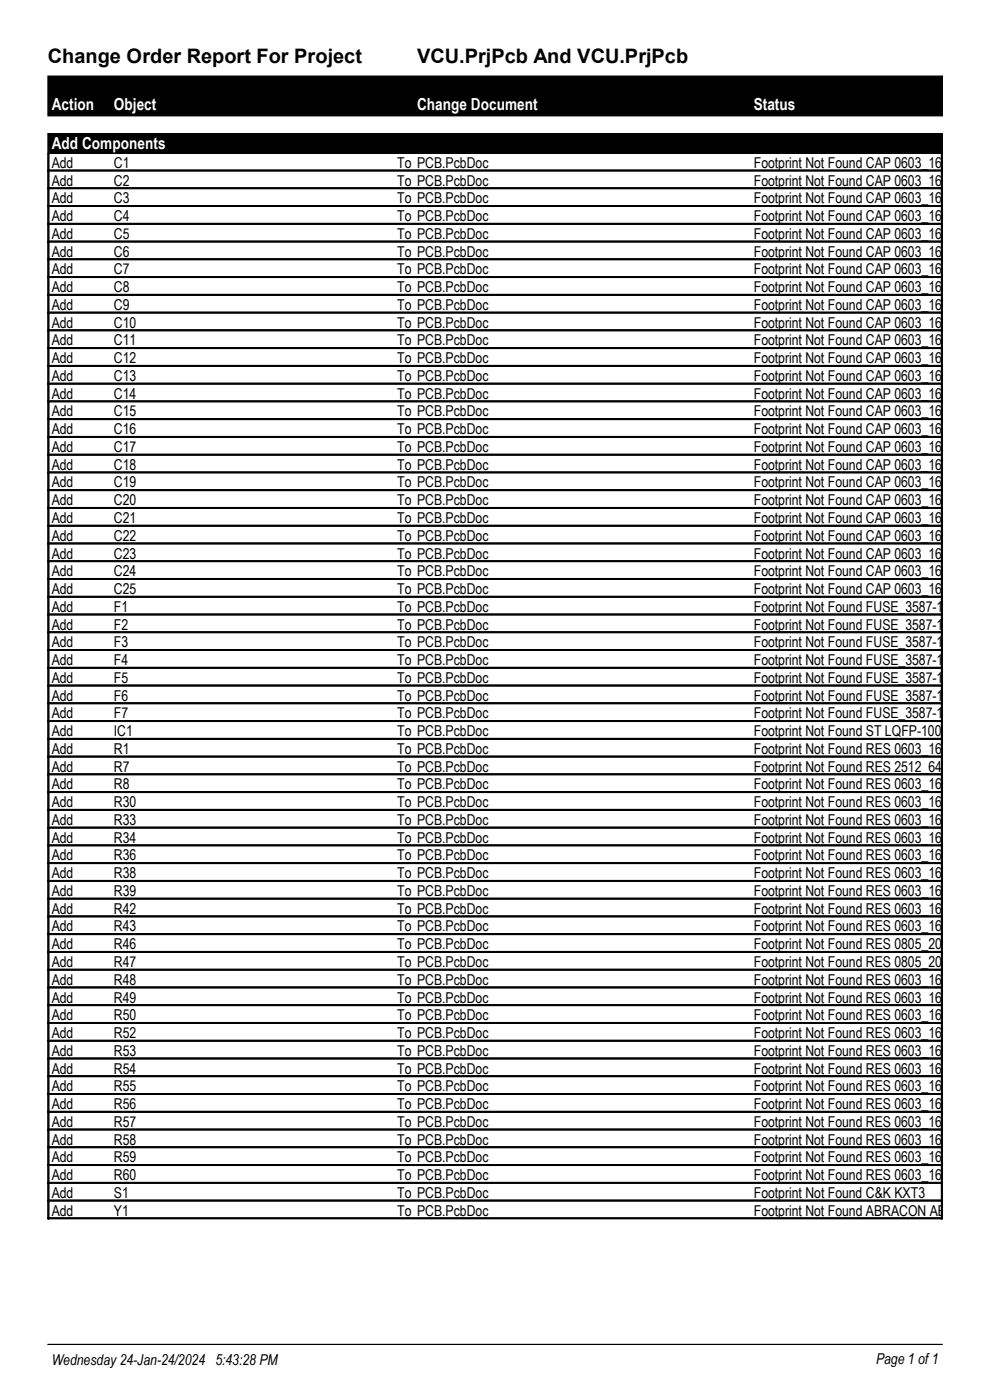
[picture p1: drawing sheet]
<svg xmlns="http://www.w3.org/2000/svg" width="210mm" height="297mm" viewBox="0 0 210 297" stroke-linecap="round" stroke-linejoin="round" font-family="sans-serif">
<defs><g id="words">
<g font-size="4.2">
<text x="10.2" y="13.5">Change Order Report For Project</text>
<text x="88.5" y="13.5">VCU.PrjPcb And VCU.PrjPcb</text>
</g>
<g font-size="3.5" fill="#fff">
<text x="11" y="23.4">Action</text>
<text x="24.2" y="23.4">Object</text>
<text x="88.5" y="23.4">Change Document</text>
<text x="159.9" y="23.4">Status</text>
<text x="11" y="31.6">Add Components</text>
</g>
<g font-size="3.2">
<text x="11" y="35.6">Add</text>
<text x="24.2" y="35.6">C1</text>
<text x="84.2" y="35.6">To PCB.PcbDoc</text>
<text x="159.9" y="35.6">Footprint Not Found CAP 0603_1608</text>
<text x="11" y="39.4">Add</text>
<text x="24.2" y="39.4">C2</text>
<text x="84.2" y="39.4">To PCB.PcbDoc</text>
<text x="159.9" y="39.4">Footprint Not Found CAP 0603_1608</text>
<text x="11" y="43.1">Add</text>
<text x="11" y="46.9">Add</text>
<text x="24.2" y="43.1">C3</text>
<text x="24.2" y="46.9">C4</text>
<text x="84.2" y="43.1">To PCB.PcbDoc</text>
<text x="84.2" y="46.9">To PCB.PcbDoc</text>
<text x="159.9" y="43.1">Footprint Not Found CAP 0603_1608</text>
<text x="159.9" y="46.9">Footprint Not Found CAP 0603_1608</text>
<text x="11" y="50.7">Add</text>
<text x="24.2" y="50.7">C5</text>
<text x="84.2" y="50.7">To PCB.PcbDoc</text>
<text x="159.9" y="50.7">Footprint Not Found CAP 0603_1608</text>
<text x="11" y="54.4">Add</text>
<text x="11" y="58.2">Add</text>
<text x="24.2" y="54.4">C6</text>
<text x="24.2" y="58.2">C7</text>
<text x="84.2" y="54.4">To PCB.PcbDoc</text>
<text x="84.2" y="58.2">To PCB.PcbDoc</text>
<text x="159.9" y="54.4">Footprint Not Found CAP 0603_1608</text>
<text x="159.9" y="58.2">Footprint Not Found CAP 0603_1608</text>
<text x="11" y="62">Add</text>
<text x="11" y="65.7">Add</text>
<text x="24.2" y="62">C8</text>
<text x="24.2" y="65.7">C9</text>
<text x="84.2" y="62">To PCB.PcbDoc</text>
<text x="84.2" y="65.7">To PCB.PcbDoc</text>
<text x="159.9" y="62">Footprint Not Found CAP 0603_1608</text>
<text x="159.9" y="65.7">Footprint Not Found CAP 0603_1608</text>
<text x="11" y="69.5">Add</text>
<text x="24.2" y="69.5">C10</text>
<text x="84.2" y="69.5">To PCB.PcbDoc</text>
<text x="159.9" y="69.5">Footprint Not Found CAP 0603_1608</text>
<text x="11" y="73.3">Add</text>
<text x="11" y="77">Add</text>
<text x="24.2" y="73.3">C11</text>
<text x="24.2" y="77">C12</text>
<text x="84.2" y="73.3">To PCB.PcbDoc</text>
<text x="84.2" y="77">To PCB.PcbDoc</text>
<text x="159.9" y="73.3">Footprint Not Found CAP 0603_1608</text>
<text x="159.9" y="77">Footprint Not Found CAP 0603_1608</text>
<text x="11" y="80.8">Add</text>
<text x="24.2" y="80.8">C13</text>
<text x="84.2" y="80.8">To PCB.PcbDoc</text>
<text x="159.9" y="80.8">Footprint Not Found CAP 0603_1608</text>
<text x="11" y="84.6">Add</text>
<text x="11" y="88.3">Add</text>
<text x="24.2" y="84.6">C14</text>
<text x="24.2" y="88.3">C15</text>
<text x="84.2" y="84.6">To PCB.PcbDoc</text>
<text x="84.2" y="88.3">To PCB.PcbDoc</text>
<text x="159.9" y="84.6">Footprint Not Found CAP 0603_1608</text>
<text x="159.9" y="88.3">Footprint Not Found CAP 0603_1608</text>
<text x="11" y="92.1">Add</text>
<text x="11" y="95.9">Add</text>
<text x="24.2" y="92.1">C16</text>
<text x="24.2" y="95.9">C17</text>
<text x="84.2" y="92.1">To PCB.PcbDoc</text>
<text x="84.2" y="95.9">To PCB.PcbDoc</text>
<text x="159.9" y="92.1">Footprint Not Found CAP 0603_1608</text>
<text x="159.9" y="95.9">Footprint Not Found CAP 0603_1608</text>
<text x="11" y="99.7">Add</text>
<text x="24.2" y="99.7">C18</text>
<text x="84.2" y="99.7">To PCB.PcbDoc</text>
<text x="159.9" y="99.7">Footprint Not Found CAP 0603_1608</text>
<text x="11" y="103.4">Add</text>
<text x="11" y="107.2">Add</text>
<text x="24.2" y="103.4">C19</text>
<text x="24.2" y="107.2">C20</text>
<text x="84.2" y="103.4">To PCB.PcbDoc</text>
<text x="84.2" y="107.2">To PCB.PcbDoc</text>
<text x="159.9" y="103.4">Footprint Not Found CAP 0603_1608</text>
<text x="159.9" y="107.2">Footprint Not Found CAP 0603_1608</text>
<text x="11" y="111">Add</text>
<text x="24.2" y="111">C21</text>
<text x="84.2" y="111">To PCB.PcbDoc</text>
<text x="159.9" y="111">Footprint Not Found CAP 0603_1608</text>
<text x="11" y="114.7">Add</text>
<text x="11" y="118.5">Add</text>
<text x="24.2" y="114.7">C22</text>
<text x="24.2" y="118.5">C23</text>
<text x="84.2" y="114.7">To PCB.PcbDoc</text>
<text x="84.2" y="118.5">To PCB.PcbDoc</text>
<text x="159.9" y="114.7">Footprint Not Found CAP 0603_1608</text>
<text x="159.9" y="118.5">Footprint Not Found CAP 0603_1608</text>
<text x="11" y="122.3">Add</text>
<text x="24.2" y="122.3">C24</text>
<text x="84.2" y="122.3">To PCB.PcbDoc</text>
<text x="159.9" y="122.3">Footprint Not Found CAP 0603_1608</text>
<text x="11" y="126">Add</text>
<text x="11" y="129.8">Add</text>
<text x="24.2" y="126">C25</text>
<text x="24.2" y="129.8">F1</text>
<text x="84.2" y="126">To PCB.PcbDoc</text>
<text x="84.2" y="129.8">To PCB.PcbDoc</text>
<text x="159.9" y="126">Footprint Not Found CAP 0603_1608</text>
<text x="159.9" y="129.8">Footprint Not Found FUSE_3587-10TR</text>
<text x="11" y="133.6">Add</text>
<text x="11" y="137.3">Add</text>
<text x="24.2" y="133.6">F2</text>
<text x="24.2" y="137.3">F3</text>
<text x="84.2" y="133.6">To PCB.PcbDoc</text>
<text x="84.2" y="137.3">To PCB.PcbDoc</text>
<text x="159.9" y="133.6">Footprint Not Found FUSE_3587-10TR</text>
<text x="159.9" y="137.3">Footprint Not Found FUSE_3587-10TR</text>
<text x="11" y="141.1">Add</text>
<text x="24.2" y="141.1">F4</text>
<text x="84.2" y="141.1">To PCB.PcbDoc</text>
<text x="159.9" y="141.1">Footprint Not Found FUSE_3587-10TR</text>
<text x="11" y="144.9">Add</text>
<text x="11" y="148.6">Add</text>
<text x="24.2" y="148.6">F6</text>
<text x="24.2" y="144.9">F5</text>
<text x="84.2" y="144.9">To PCB.PcbDoc</text>
<text x="84.2" y="148.6">To PCB.PcbDoc</text>
<text x="159.9" y="144.9">Footprint Not Found FUSE_3587-10TR</text>
<text x="159.9" y="148.6">Footprint Not Found FUSE_3587-10TR</text>
<text x="11" y="152.4">Add</text>
<text x="24.2" y="152.4">F7</text>
<text x="84.2" y="152.4">To PCB.PcbDoc</text>
<text x="159.9" y="152.4">Footprint Not Found FUSE_3587-10TR</text>
<text x="11" y="156.2">Add</text>
<text x="11" y="159.9">Add</text>
<text x="24.2" y="156.2">IC1</text>
<text x="24.2" y="159.9">R1</text>
<text x="84.2" y="156.2">To PCB.PcbDoc</text>
<text x="84.2" y="159.9">To PCB.PcbDoc</text>
<text x="159.9" y="156.2">Footprint Not Found ST LQFP-100 14X14MM</text>
<text x="159.9" y="159.9">Footprint Not Found RES 0603_1608</text>
<text x="11" y="163.7">Add</text>
<text x="11" y="167.5">Add</text>
<text x="24.2" y="163.7">R7</text>
<text x="24.2" y="167.5">R8</text>
<text x="84.2" y="163.7">To PCB.PcbDoc</text>
<text x="84.2" y="167.5">To PCB.PcbDoc</text>
<text x="159.9" y="163.7">Footprint Not Found RES 2512_6432</text>
<text x="159.9" y="167.5">Footprint Not Found RES 0603_1608</text>
<text x="11" y="171.2">Add</text>
<text x="24.2" y="171.2">R30</text>
<text x="84.2" y="171.2">To PCB.PcbDoc</text>
<text x="159.9" y="171.2">Footprint Not Found RES 0603_1608</text>
<text x="11" y="175">Add</text>
<text x="11" y="178.8">Add</text>
<text x="24.2" y="175">R33</text>
<text x="24.2" y="178.8">R34</text>
<text x="84.2" y="175">To PCB.PcbDoc</text>
<text x="84.2" y="178.8">To PCB.PcbDoc</text>
<text x="159.9" y="175">Footprint Not Found RES 0603_1608</text>
<text x="159.9" y="178.8">Footprint Not Found RES 0603_1608</text>
<text x="11" y="182.5">Add</text>
<text x="24.2" y="182.5">R36</text>
<text x="84.2" y="182.5">To PCB.PcbDoc</text>
<text x="159.9" y="182.5">Footprint Not Found RES 0603_1608</text>
<text x="11" y="186.3">Add</text>
<text x="11" y="190.1">Add</text>
<text x="24.2" y="186.3">R38</text>
<text x="24.2" y="190.1">R39</text>
<text x="84.2" y="186.3">To PCB.PcbDoc</text>
<text x="84.2" y="190.1">To PCB.PcbDoc</text>
<text x="159.9" y="186.3">Footprint Not Found RES 0603_1608</text>
<text x="159.9" y="190.1">Footprint Not Found RES 0603_1608</text>
<text x="11" y="193.8">Add</text>
<text x="11" y="197.6">Add</text>
<text x="24.2" y="193.8">R42</text>
<text x="24.2" y="197.6">R43</text>
<text x="84.2" y="193.8">To PCB.PcbDoc</text>
<text x="84.2" y="197.6">To PCB.PcbDoc</text>
<text x="159.9" y="193.8">Footprint Not Found RES 0603_1608</text>
<text x="159.9" y="197.6">Footprint Not Found RES 0603_1608</text>
<text x="11" y="201.4">Add</text>
<text x="24.2" y="201.4">R46</text>
<text x="84.2" y="201.4">To PCB.PcbDoc</text>
<text x="159.9" y="201.4">Footprint Not Found RES 0805_2012</text>
<text x="11" y="205.1">Add</text>
<text x="11" y="208.9">Add</text>
<text x="24.2" y="205.1">R47</text>
<text x="24.2" y="208.9">R48</text>
<text x="84.2" y="205.1">To PCB.PcbDoc</text>
<text x="84.2" y="208.9">To PCB.PcbDoc</text>
<text x="159.9" y="205.1">Footprint Not Found RES 0805_2012</text>
<text x="159.9" y="208.9">Footprint Not Found RES 0603_1608</text>
<text x="11" y="212.7">Add</text>
<text x="24.2" y="212.7">R49</text>
<text x="84.2" y="212.7">To PCB.PcbDoc</text>
<text x="159.9" y="212.7">Footprint Not Found RES 0603_1608</text>
<text x="11" y="216.5">Add</text>
<text x="11" y="220.2">Add</text>
<text x="24.2" y="216.5">R50</text>
<text x="24.2" y="220.2">R52</text>
<text x="84.2" y="216.5">To PCB.PcbDoc</text>
<text x="84.2" y="220.2">To PCB.PcbDoc</text>
<text x="159.9" y="216.5">Footprint Not Found RES 0603_1608</text>
<text x="159.9" y="220.2">Footprint Not Found RES 0603_1608</text>
<text x="11" y="224">Add</text>
<text x="11" y="227.8">Add</text>
<text x="24.2" y="224">R53</text>
<text x="24.2" y="227.8">R54</text>
<text x="84.2" y="224">To PCB.PcbDoc</text>
<text x="84.2" y="227.8">To PCB.PcbDoc</text>
<text x="159.9" y="224">Footprint Not Found RES 0603_1608</text>
<text x="159.9" y="227.8">Footprint Not Found RES 0603_1608</text>
<text x="11" y="231.5">Add</text>
<text x="24.2" y="231.5">R55</text>
<text x="84.2" y="231.5">To PCB.PcbDoc</text>
<text x="159.9" y="231.5">Footprint Not Found RES 0603_1608</text>
<text x="11" y="235.3">Add</text>
<text x="11" y="239.1">Add</text>
<text x="24.2" y="235.3">R56</text>
<text x="24.2" y="239.1">R57</text>
<text x="84.2" y="235.3">To PCB.PcbDoc</text>
<text x="84.2" y="239.1">To PCB.PcbDoc</text>
<text x="159.9" y="235.3">Footprint Not Found RES 0603_1608</text>
<text x="159.9" y="239.1">Footprint Not Found RES 0603_1608</text>
<text x="11" y="242.8">Add</text>
<text x="24.2" y="242.8">R58</text>
<text x="84.2" y="242.8">To PCB.PcbDoc</text>
<text x="159.9" y="242.8">Footprint Not Found RES 0603_1608</text>
<text x="11" y="246.6">Add</text>
<text x="11" y="250.4">Add</text>
<text x="24.2" y="246.6">R59</text>
<text x="24.2" y="250.4">R60</text>
<text x="84.2" y="246.6">To PCB.PcbDoc</text>
<text x="84.2" y="250.4">To PCB.PcbDoc</text>
<text x="159.9" y="246.6">Footprint Not Found RES 0603_1608</text>
<text x="159.9" y="250.4">Footprint Not Found RES 0603_1608</text>
<text x="11" y="254.1">Add</text>
<text x="11" y="257.9">Add</text>
<text x="24.2" y="254.1">S1</text>
<text x="24.2" y="257.9">Y1</text>
<text x="84.2" y="254.1">To PCB.PcbDoc</text>
<text x="84.2" y="257.9">To PCB.PcbDoc</text>
<text x="159.9" y="254.1">Footprint Not Found C&amp;K KXT3</text>
<text x="159.9" y="257.9">Footprint Not Found ABRACON ABLS</text>
<text x="11" y="289.6">Wednesday 24-Jan-24/2024 5:43:28 PM</text>
<text x="185.8" y="289.3">Page 1 of 1</text>
</g>
</g></defs>
<g fill="#000" stroke="#000" stroke-width=".21">
<path d="M10.2 16.1h189.7v8.5h-189.7z" fill-rule="evenodd"/>
<path d="M10.2 28.3h189.7v4.3h-189.7z" fill-rule="evenodd"/>
</g>
<g fill="none" stroke="#000" stroke-width=".21">
<path d="M10.2 36.3h189.7M10.2 36.2h189.7M10.2 36.1h189.7M10.2 32.6v226h189.7v-226M10.2 40h189.7M10.2 39.9h189.7M10.2 39.8h189.7M10.2 32.6v226M10.3 32.6v226M10.4 32.6v226M199.7 32.6v226M199.8 32.6v226"/>
<path d="M10.2 43.8h189.7M10.2 43.7h189.7M10.2 43.6h189.7M10.2 47.6h189.7M10.2 47.5h189.7M10.2 47.4h189.7M10.2 51.4h189.7M10.2 51.3h189.7M10.2 51.2h189.7M10.2 51.1h189.7M10.2 55.1h189.7M10.2 55h189.7"/>
<path d="M10.2 54.9h189.7M10.2 58.8h189.7M10.2 58.7h189.7M10.2 62.6h189.7M10.2 62.5h189.7M10.2 62.4h189.7M10.2 66.4h189.7M10.2 66.3h189.7M10.2 66.2h189.7M10.2 70.1h189.7M10.2 70h189.7M10.2 74h189.7"/>
<path d="M10.2 73.9h189.7M10.2 73.8h189.7M10.2 73.7h189.7M10.2 77.7h189.7M10.2 77.6h189.7M10.2 77.5h189.7M10.2 81.5h189.7M10.2 81.4h189.7M10.2 81.3h189.7M10.2 85.3h189.7M10.2 85.2h189.7M10.2 85.1h189.7"/>
<path d="M10.2 85h189.7M10.2 89h189.7M10.2 88.9h189.7M10.2 88.8h189.7M10.2 92.8h189.7M10.2 92.7h189.7M10.2 92.6h189.7M10.2 96.6h189.7M10.2 96.5h189.7M10.2 96.4h189.7M10.2 100.3h189.7M10.2 100.2h189.7"/>
<path d="M10.2 100.1h189.7M10.2 104.1h189.7M10.2 104h189.7M10.2 103.9h189.7M10.2 107.9h189.7M10.2 107.8h189.7M10.2 107.7h189.7M10.2 111.6h189.7M10.2 111.5h189.7M10.2 111.4h189.7M10.2 115.4h189.7M10.2 115.3h189.7"/>
<path d="M10.2 115.2h189.7M10.2 119.2h189.7M10.2 119.1h189.7M10.2 119h189.7M10.2 122.9h189.7M10.2 122.8h189.7M10.2 122.7h189.7M10.2 126.7h189.7M10.2 126.6h189.7M10.2 126.5h189.7M10.2 130.5h189.7M10.2 130.4h189.7"/>
<path d="M10.2 130.3h189.7M10.2 134.2h189.7M10.2 134.1h189.7M10.2 134h189.7M10.2 138h189.7M10.2 137.9h189.7M10.2 137.8h189.7M10.2 141.8h189.7M10.2 141.7h189.7M10.2 141.6h189.7M10.2 145.5h189.7M10.2 145.4h189.7"/>
<path d="M10.2 145.3h189.7M10.2 149.3h189.7M10.2 149.2h189.7M10.2 149.1h189.7M10.2 153h189.7M10.2 152.9h189.7M10.2 156.8h189.7M10.2 156.7h189.7M10.2 156.6h189.7M10.2 160.6h189.7M10.2 160.5h189.7M10.2 160.4h189.7"/>
<path d="M10.2 164.4h189.7M10.2 164.3h189.7M10.2 164.2h189.7M10.2 168.1h189.7M10.2 168h189.7M10.2 167.9h189.7M10.2 171.9h189.7M10.2 171.8h189.7M10.2 171.7h189.7M10.2 175.7h189.7M10.2 175.6h189.7M10.2 175.5h189.7"/>
<path d="M10.2 179.5h189.7M10.2 179.4h189.7M10.2 179.3h189.7M10.2 179.2h189.7M10.2 183.2h189.7M10.2 183.1h189.7M10.2 183h189.7M10.2 187h189.7M10.2 186.9h189.7M10.2 186.8h189.7M10.2 190.8h189.7M10.2 190.7h189.7"/>
<path d="M10.2 190.6h189.7M10.2 190.5h189.7M10.2 194.5h189.7M10.2 194.4h189.7M10.2 194.3h189.7M10.2 198.3h189.7M10.2 198.2h189.7M10.2 198.1h189.7M10.2 202.1h189.7M10.2 202h189.7M10.2 201.9h189.7M10.2 201.8h189.7"/>
<path d="M10.2 205.8h189.7M10.2 205.7h189.7M10.2 205.6h189.7M10.2 209.6h189.7M10.2 209.5h189.7M10.2 209.4h189.7M10.2 213.4h189.7M10.2 213.3h189.7M10.2 213.2h189.7M10.2 213.1h189.7M10.2 217.1h189.7M10.2 217h189.7"/>
<path d="M10.2 216.9h189.7M10.2 220.9h189.7M10.2 220.8h189.7M10.2 220.7h189.7M10.2 224.7h189.7M10.2 224.6h189.7M10.2 224.5h189.7M10.2 228.4h189.7M10.2 228.3h189.7M10.2 228.2h189.7M10.2 232.2h189.7M10.2 232.1h189.7"/>
<path d="M10.2 232h189.7M10.2 235.9h189.7M10.2 235.8h189.7M10.2 239.7h189.7M10.2 239.6h189.7M10.2 239.5h189.7M10.2 243.5h189.7M10.2 243.4h189.7M10.2 243.3h189.7M10.2 247.2h189.7M10.2 247.1h189.7M10.2 251h189.7"/>
<path d="M10.2 250.9h189.7M10.2 250.8h189.7M10.2 254.8h189.7M10.2 254.7h189.7M10.2 254.6h189.7M10.2 258.5h189.7M10.2 258.4h189.7M10.2 285.2h189.7"/>
</g>
<use href="#words"/>
</svg>
